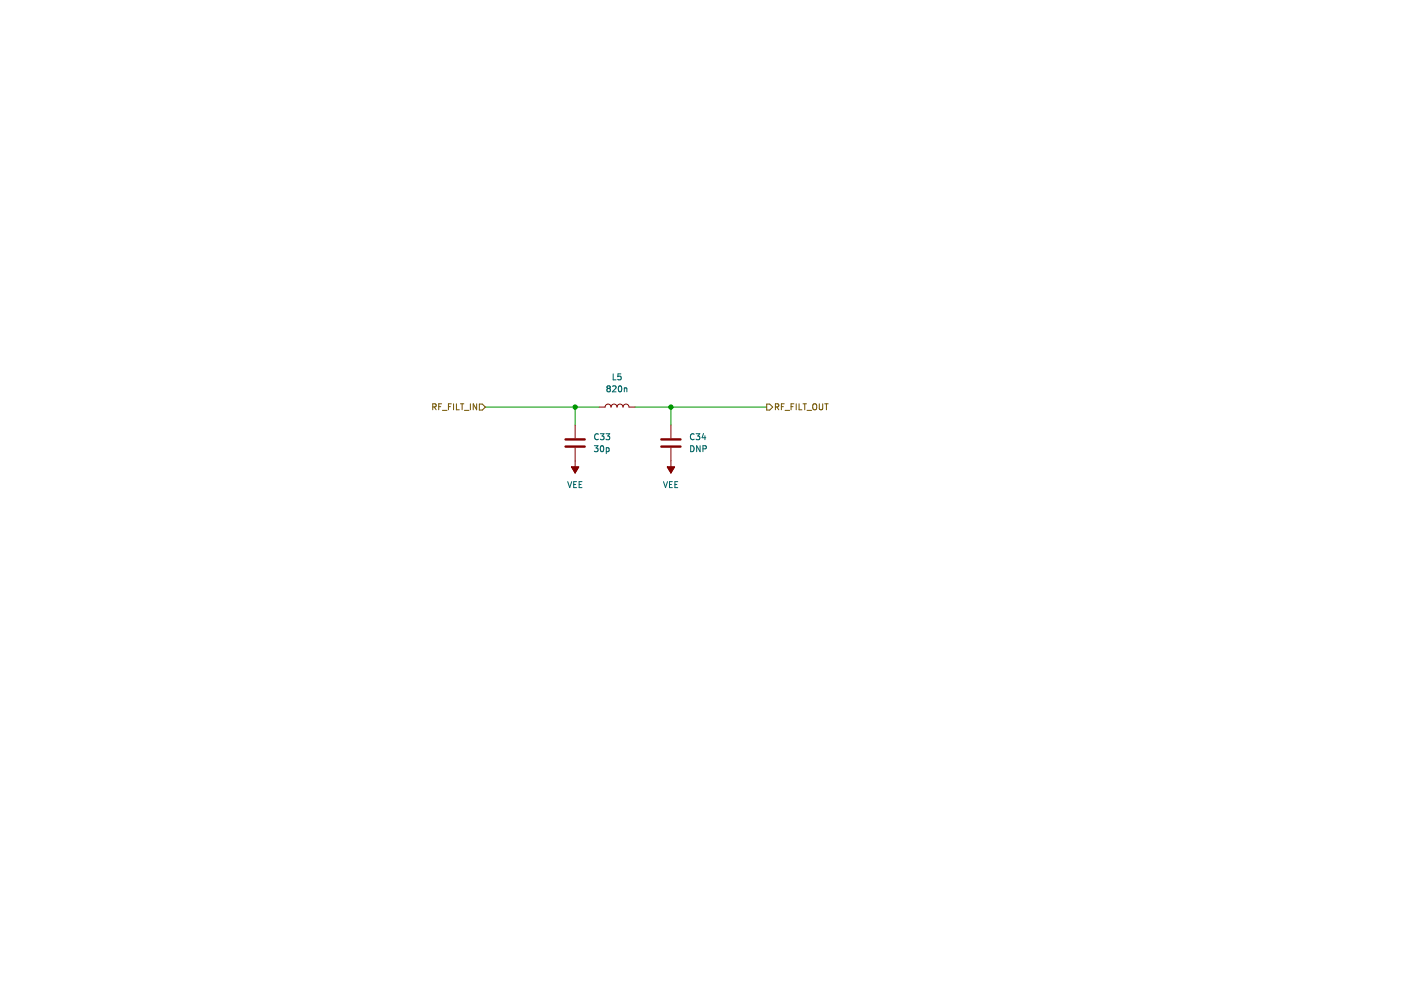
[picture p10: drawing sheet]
<svg xmlns="http://www.w3.org/2000/svg" width="297mm" height="210mm" viewBox="0 0 297 210" stroke-linecap="round" stroke-linejoin="round" font-family="sans-serif">
<path d="M.1 0h297v209.9h-297z" fill-rule="evenodd" fill="#fff" stroke="#fff" stroke-width=".21"/>
<path d="M102.9 86.3h24.1M121.9 86.3v3.8M134.6 86.3h28M142.2 86.3v3.8" fill="none" stroke="#009600" stroke-width=".21"/>
<g fill="none" stroke="#725600" stroke-width=".21">
<path d="M91.8 86.3l.6-.1v-.5l-.6-.1v1.3M92.1 86.3l.4 .6M93 86.2h.4M93.6 85.6h-.6v1.3M93.8 87h1M95.1 86.2h.4M95.7 85.6h-.6v1.3M96.2 85.6v1.3M96.8 85.6v1.3h.6M97.6 85.6h.7M98 85.6v1.3M98.5 87h.9"/>
<path d="M99.7 85.6v1.3M101.1 85.6v1.3l-.8-1.3v1.3M101.6 85.7h.7l.6 .6-.6 .6h-.7zM162.6 85.7h.6l.6 .6-.6 .6h-.6zM164.4 86.3l.6-.1 .1-.5-.7-.1v1.3M164.7 86.3l.4 .6M165.7 86.2h.4M166.3 85.6h-.6v1.3M166.5 87h.9M167.7 86.2h.4M168.3 85.6h-.6v1.3M168.8 85.6v1.3"/>
<path d="M169.4 85.6v1.3h.6M170.3 85.6h.7M170.6 85.6v1.3M171.1 87h1M172.4 85.8l.2-.2a.43 .43 0 0 1 .6 .4v.5a.42 .42 0 0 1-.5 .4 .42 .42 0 0 1-.4-.4zM173.7 85.6v1l.2 .3h.3l.2-.3v-1M174.9 85.6h.7M175.2 85.6v1.3"/>
</g>
<path d="M119.9 94.7h4.1M119.9 93.2h4.1M140.2 94.7h4.1M140.2 93.2h4.1" fill="none" stroke="#840000" stroke-width=".51"/>
<path d="M121.2 99h1.5l-.8 1.3zM121.9 90.1v2.8M121.9 94.9v5.4M127 86.3h1.3a.63 .63 0 0 1 .6-.6 .63 .63 0 0 1 .7 .6 .63 .63 0 0 1 .6-.6 .63 .63 0 0 1 .6 .6 .63 .63 0 0 1 .7-.6 .63 .63 0 0 1 .6 .6 .63 .63 0 0 1 .6-.6 .63 .63 0 0 1 .7 .6h1.2M141.5 99h1.5l-.8 1.3zM142.2 90.1v2.8M142.2 94.9v5.4" fill="none" stroke="#840000" stroke-width=".21"/>
<g fill="none" stroke="#006464" stroke-width=".21">
<path d="M130 79.3v1.2h.6M131.6 79.3h-.6v.6l.6-.1v.6l-.1 .1-.5-.1M126 94.5h.8l-.4 .5 .3 .1v.5l-.1 .2-.6-.2M126.9 92.1a.56 .56 0 0 0-.8 .5 .56 .56 0 0 0 .8 .5M127.3 92h.8l-.5 .4 .4 .2v.5l-.2 .1-.5-.1M127.4 94.6l.2-.1a.68 .68 0 0 1 .4 .6 .68 .68 0 0 1-.4 .7l-.3-.5zM128.5 92h.8l-.5 .4 .4 .2v.5l-.2 .1-.5-.1M128.5 95l.4-.1 .3 .3-.2 .5h-.5M128.5 94.9v1.3M128.9 82.4l-.2-.3 .2-.3h.3l.2 .3-.2 .3M128.9 82.4l-.2 .2v.2l.2 .3h.3l.2-.3-.1-.3-.1-.1M128.9 82.4h.3"/>
<path d="M129.9 81.9l.5-.1 .2 .4-.8 .9h.8M131.2 81.9l.2-.1a.68 .68 0 0 1 .4 .6 .68 .68 0 0 1-.4 .7l-.3-.5zM132.4 82.4l.4-.1 .1 .8M132.4 82.2v.9M146.4 94.5a.64 .64 0 0 1 .8 .6 .64 .64 0 0 1-.8 .7zM147.2 92.1a.56 .56 0 0 0-.8 .5 .56 .56 0 0 0 .8 .5M147.6 92h.8l-.5 .4 .4 .2v.5l-.2 .1-.5-.1M148.4 94.5v1.3l-.7-1.3v1.3M149 95.2l.6-.1 .1-.5-.7-.1v1.3M149.2 91.9l-.3 .9h.7M149.5 92.4v.8M120.4 102.1l.4 1.3 .4-1.3"/>
<path d="M121.6 102.7h.5M122.2 102.1h-.6v1.3h.6M122.8 102.7h.4M123.4 102.1h-.6v1.3h.6M140.7 102.1l.4 1.3 .4-1.3M141.9 102.7h.5M142.5 102.1h-.6v1.3h.6M143.1 102.7h.4M143.7 102.1h-.6v1.3h.6"/>
</g>
<g fill="#840000" stroke="#840000" stroke-width=".21">
<path d="M121.2 99h1.5l-.8 1.3z"/>
<path d="M141.5 99h1.5l-.8 1.3z"/>
</g>
<g fill="#009600" stroke="#009600" stroke-width=".21">
<circle cx="121.9" cy="86.3" r=".46"/>
<circle cx="142.2" cy="86.3" r=".46"/>
</g>
</svg>
